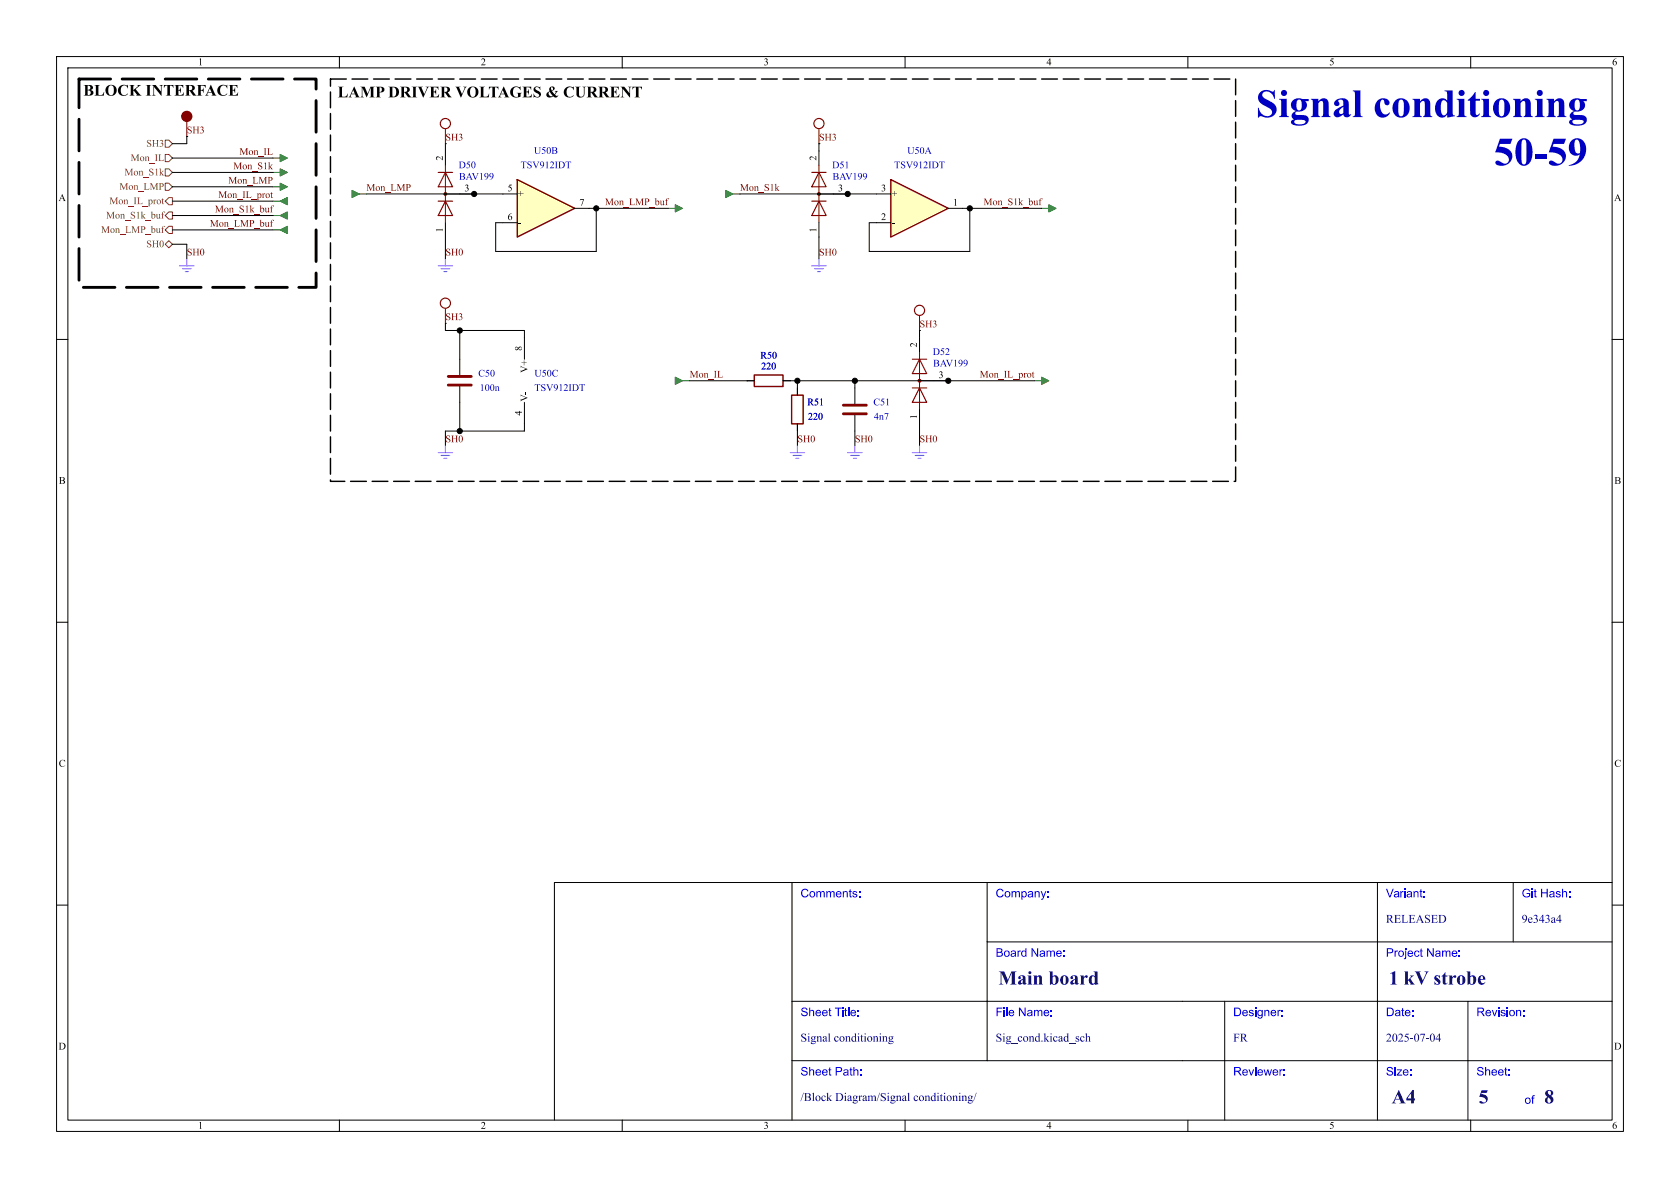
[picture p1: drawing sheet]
<svg xmlns="http://www.w3.org/2000/svg" width="297mm" height="210mm" viewBox="0 0 297 210" stroke-linecap="round" stroke-linejoin="round" font-family="sans-serif">
<defs><g id="words">
<g font-size="7.1" fill="#0000c2">
<text x="222" y="22.5">Signalconditioning</text>
<text x="264.1" y="31.1">50-59</text>
</g>
<g font-size="3.5" fill="#00007f">
<text x="176.5" y="174.9">Main board</text>
<text x="245.5" y="174.9">1 kV strobe</text>
<text x="246" y="195.9">A4</text>
<text x="261.4" y="196">5</text>
<text x="273" y="196">8</text>
</g>
<g font-size="2.8">
<text x="14.7" y="17.6">BLOCK INTERFACE</text>
<text x="59.7" y="18.3">LAMP DRIVER VOLTAGES&amp; CURRENT</text>
</g>
<g font-size="2.1" fill="#00f">
<text x="141.5" y="159.2">Comments:</text>
<text x="176" y="159.2">Company:</text>
<text x="245" y="159.2">Variant:</text>
<text x="269" y="159.2">Git Hash:</text>
<text x="176" y="169.7">Board Name:</text>
<text x="245" y="169.7">Project Name:</text>
<text x="141.5" y="180.2">Sheet Title:</text>
<text x="176" y="180.2">File Name:</text>
<text x="218" y="180.2">Designer:</text>
<text x="245" y="180.2">Date:</text>
<text x="261" y="180.2">Revision:</text>
<text x="141.5" y="190.7">Sheet Path:</text>
<text x="218" y="190.7">Reviewer:</text>
<text x="245" y="190.7">Size:</text>
<text x="261" y="190.7">Sheet:</text>
<text x="269.5" y="195.7">of</text>
</g>
<g font-size="2.1" fill="#00007f">
<text x="245" y="163.7">RELEASED</text>
<text x="269" y="163.7">9e343a4</text>
<text x="141.5" y="184.7">Signalconditioning</text>
<text x="176" y="184.7">Sig_cond.kicad_sch</text>
<text x="218" y="184.7">FR</text>
<text x="245" y="184.7">2025-07-04</text>
<text x="141.5" y="195.2">/Block Diagram/Signalconditioning/</text>
</g>
<g font-size="1.8">
<text x="35" y="12">1</text>
<text x="85" y="12">2</text>
<text x="135" y="12">3</text>
<text x="185" y="12">4</text>
<text x="235" y="12">5</text>
<text x="285" y="12">6</text>
<text x="78.5" y="28.4" transform="rotate(-90 78.5 28.4)">2</text>
<text x="144.5" y="28.4" transform="rotate(-90 144.5 28.4)">2</text>
<text x="82.1" y="34">3</text>
<text x="89.7" y="34">5</text>
<text x="91.6" y="35.3">+</text>
<text x="148.1" y="34">3</text>
<text x="155.8" y="34">3</text>
<text x="157.6" y="35.3">+</text>
<text x="10.3" y="36">A</text>
<text x="78.5" y="41.1" transform="rotate(-90 78.5 41.1)">1</text>
<text x="89.7" y="39.1">6</text>
<text x="91.6" y="40.4">-</text>
<text x="102.4" y="36.6">7</text>
<text x="144.5" y="41.1" transform="rotate(-90 144.5 41.1)">1</text>
<text x="155.8" y="39.1">2</text>
<text x="157.6" y="40.4">-</text>
<text x="168.5" y="36.6">1</text>
<text x="285.3" y="36">A</text>
<text x="92.5" y="62" transform="rotate(-90 92.5 62)">8</text>
<text x="93.7" y="65.9" transform="rotate(-90 93.7 65.9)">V+</text>
<text x="162.3" y="61.4" transform="rotate(-90 162.3 61.4)">2</text>
<text x="93.7" y="71" transform="rotate(-90 93.7 71)">V-</text>
<text x="165.9" y="67.1">3</text>
<text x="92.5" y="73.5" transform="rotate(-90 92.5 73.5)">4</text>
<text x="162.3" y="74.1" transform="rotate(-90 162.3 74.1)">1</text>
<text x="10.4" y="86">B</text>
<text x="285.4" y="86">B</text>
<text x="10.4" y="136">C</text>
<text x="285.4" y="136">C</text>
<text x="10.3" y="186">D</text>
<text x="285.3" y="186">D</text>
<text x="35" y="200">1</text>
<text x="85" y="200">2</text>
<text x="135" y="200">3</text>
<text x="185" y="200">4</text>
<text x="235" y="200">5</text>
<text x="285" y="200">6</text>
</g>
<g font-size="1.8" fill="#840000">
<text x="33" y="23.8">SH3</text>
<text x="42.3" y="27.6">Mon_IL</text>
<text x="78.7" y="25.1">SH3</text>
<text x="144.8" y="25.1">SH3</text>
<text x="38.6" y="35.2">Mon_IL_prot</text>
<text x="40.4" y="32.7">Mon_LMP</text>
<text x="41.2" y="30.1">Mon_S1k</text>
<text x="64.8" y="33.9">Mon_LMP</text>
<text x="130.8" y="33.9">Mon_S1k</text>
<text x="37.1" y="40.3">Mon_LMP_buf</text>
<text x="38" y="37.8">Mon_S1k_buf</text>
<text x="107" y="36.5">Mon_LMP_buf</text>
<text x="173.9" y="36.5">Mon_S1k_buf</text>
<text x="33" y="45.4">SH0</text>
<text x="78.7" y="45.4">SH0</text>
<text x="144.8" y="45.4">SH0</text>
<text x="78.7" y="56.8">SH3</text>
<text x="162.6" y="58.1">SH3</text>
<text x="121.9" y="67">Mon_IL</text>
<text x="173.2" y="67">Mon_IL_prot</text>
<text x="78.7" y="78.4">SH0</text>
<text x="141" y="78.4">SH0</text>
<text x="151.1" y="78.4">SH0</text>
<text x="162.6" y="78.4">SH0</text>
</g>
<g font-size="1.8" fill="#725600">
<text x="23.1" y="28.9">Mon_IL</text>
<text x="25.9" y="26.4">SH3</text>
<text x="21.1" y="34">Mon_LMP</text>
<text x="22" y="31.5">Mon_S1k</text>
<text x="17.9" y="41.6">Mon_LMP_buf</text>
<text x="18.8" y="39.1">Mon_S1k_buf</text>
<text x="19.3" y="36.5">Mon_IL_prot</text>
<text x="25.9" y="44.2">SH0</text>
</g>
<g font-size="1.8" fill="#0000c2">
<text x="94.4" y="27.7">U50B</text>
<text x="160.4" y="27.7">U50A</text>
<text x="81.1" y="30.2">D50</text>
<text x="81.1" y="32.2">BAV199</text>
<text x="92" y="30.2">TSV912IDT</text>
<text x="147.1" y="30.2">D51</text>
<text x="147.2" y="32.2">BAV199</text>
<text x="158.1" y="30.2">TSV912IDT</text>
<text x="134.4" y="63.9">R50</text>
<text x="134.6" y="65.8">220</text>
<text x="164.9" y="63.2">D52</text>
<text x="165" y="65.2">BAV199</text>
<text x="84.5" y="67">C50</text>
<text x="84.8" y="69.6">100n</text>
<text x="94.5" y="69.6">TSV912IDT</text>
<text x="94.5" y="67">U50C</text>
<text x="142.7" y="72.1">R51</text>
<text x="142.8" y="74.6">220</text>
<text x="154.4" y="72.1">C51</text>
<text x="154.5" y="74.6">4n7</text>
</g>
</g></defs>
<g fill="none" stroke="#000" stroke-width=".18">
<path d="M10 10h277v190h-277zM12 12h273v186h-273zM60 10v2M110 10v2M160 10v2M210 10v2M260 10v2M10 60h2M285 60h2M10 110h2M285 110h2M140 156v42"/>
<path d="M174.5 156v31.5M243.5 156v42M267.5 156v10.5M285 156h-187v42M10 160h2M140 177h145M174.5 166.5h110.5M216.5 177v21M259.5 177v21M285 160h2M60 198v2M110 198v2"/>
<path d="M140 187.5h145M160 198v2M210 198v2M260 198v2"/>
</g>
<path d="M91.4 31.8l10.2 5-10.2 5.1z" fill="#ffffc2"/>
<path d="M91.4 31.8l10.2 5-10.2 5.1zM133.3 66.3h5.1v2h-5.1z" fill="none" stroke="#840000" stroke-width=".25"/>
<path d="M78.7 26.7v2.5M78.7 39.4v2.5M81.3 34.3h2.5M88.9 34.3h2.5M88.9 39.4h2.5M101.6 36.8h2.5M162.6 59.7v2.5M132.1 67.3h1.2M138.4 67.3h1.3M162.6 72.4v2.5M165.1 67.3h2.5" fill="none" stroke="#000" stroke-width=".18"/>
<path d="M31.7 47h2.6M32.3 47.5h1.5M32.8 48h.5M149.9 80h2.5M150.4 80.5h1.5M150.9 81h.5" fill="none" stroke="#845eff" stroke-width=".2"/>
<path d="M33 45.7v1.3M151.1 78.7v1.3" fill="none" stroke="#845eff" stroke-width=".18"/>
<g fill="none" stroke="#840000" stroke-width=".2">
<path d="M77.5 35.6h2.5M77.5 30.5h2.5M78.7 35.6l1.3 2.5h-2.5zM78.7 30.5l1.3 2.5h-2.5zM161.3 68.6h2.5M161.3 63.5h2.5M162.6 68.6l1.2 2.5h-2.5zM162.6 63.5l1.2 2.5h-2.5z"/>
<circle cx="78.7" cy="21.8" r=".9"/>
<circle cx="144.8" cy="21.8" r=".9"/>
<circle cx="78.7" cy="53.6" r=".9"/>
</g>
<path d="M78.7 22.9v2.5M78.7 29.2v10.2M78.7 34.3h2.6M144.8 22.9v2.5M78.7 54.6v2.6M162.6 62.2v10.2M162.6 67.3h2.5" fill="none" stroke="#840000" stroke-width=".18"/>
<g fill="#008400" stroke="#008400" stroke-width=".18">
<path d="M49.5 27.3l1.3 .6-1.3 .7z"/>
<path d="M49.5 35.6l1.3-.7v1.3z"/>
<path d="M62.2 33.7l1.3 .6-1.3 .6z"/>
<path d="M184.1 66.7l1.3 .6-1.3 .6z"/>
<path d="M49.5 38.1l1.3-.6v1.2z"/>
<path d="M49.5 29.8l1.3 .7-1.3 .6z"/>
<path d="M49.5 32.4l1.3 .6-1.3 .7z"/>
<path d="M49.5 40.6l1.3-.6v1.3z"/>
</g>
<path d="M48.3 27.9h1.2M48.3 35.6h1.9M48.3 38.1h1.9M48.3 30.5h1.2M48.3 33h1.2M62.9 34.3h1.9M48.3 40.6h1.9M182.9 67.3h1.2" fill="none" stroke="#008400" stroke-width=".18"/>
<g fill="#840000" stroke="#840000" stroke-width=".18">
<circle cx="78.7" cy="34.3" r=".25"/>
<circle cx="162.6" cy="67.3" r=".25"/>
</g>
<path d="M157.5 31.8l10.1 5-10.1 5.1z" fill="#ffffc2"/>
<path d="M157.5 31.8l10.1 5-10.1 5.1zM140 69.9h2v5h-2z" fill="none" stroke="#840000" stroke-width=".25"/>
<g fill="none" stroke="#000" stroke-width=".18">
<path d="M30.5 38.1h17.8M30.5 30.5h17.8M30.5 27.9h17.8M30.5 35.6h17.8M30.5 33h17.8M33 24.1v1.3h-2.5M64.8 34.3h24.1M78.7 25.4v1.3M104.1 36.8h14M105.4 36.8v7.7h-17.8v-5.1h1.3M130.8 34.3h26.7M144.8 25.4v3.8"/>
<path d="M144.8 39.4v6.3M167.6 36.8h16.5M171.4 36.8v7.7h-17.7v-5.1h3.8M30.5 40.6h17.8M30.5 43.2h2.5v2.5M78.7 57.2v1.2h14v5.1M78.7 41.9v3.8M81.3 58.4v7.9M162.6 58.4v1.3M81.3 68.3v7.9M92.7 71.1v5.1h-14v2.5M121.9 67.3h11.4"/>
<path d="M138.4 67.3h44.5M141 67.3v2.6M141 74.9v3.8M151.1 67.3v4.1M151.1 73.4v5.3M162.6 74.9v3.8"/>
</g>
<g fill="none" stroke="#845eff" stroke-width=".2">
<path d="M77.5 47h2.5M78 47.5h1.5M78.5 48h.5M143.5 47h2.5M144 47.5h1.5M144.5 48h.5M77.5 80h2.5M78 80.5h1.5M78.5 81h.5M139.7 80h2.5M140.2 80.5h1.5M140.7 81h.5"/>
<path d="M161.3 80h2.5M161.8 80.5h1.5M162.3 81h.5"/>
</g>
<path d="M78.7 45.7v1.3M144.8 45.7v1.3M78.7 78.7v1.3M141 78.7v1.3M162.6 78.7v1.3" fill="none" stroke="#845eff" stroke-width=".18"/>
<g fill="#008400" stroke="#008400" stroke-width=".18">
<path d="M119.4 36.2l1.2 .6-1.2 .7z"/>
<path d="M128.3 33.7l1.2 .6-1.2 .6z"/>
<path d="M185.4 36.2l1.3 .6-1.3 .7z"/>
<path d="M119.4 66.7l1.2 .6-1.2 .6z"/>
</g>
<path d="M118.1 36.8h1.3M128.9 34.3h1.9M184.1 36.8h1.3M120 67.3h1.9" fill="none" stroke="#008400" stroke-width=".18"/>
<path d="M79.2 66.5h4.1M79.2 68.1h4.1M149.1 71.6h4.1M149.1 73.2h4.1" fill="none" stroke="#840000" stroke-width=".51"/>
<path d="M33 21.6v2.5M144.8 29.2v10.2M144.8 34.3h2.5M162.6 55.9v2.5" fill="none" stroke="#840000" stroke-width=".18"/>
<g fill="none" stroke="#840000" stroke-width=".2">
<path d="M143.5 35.6h2.5M143.5 30.5h2.5M144.8 35.6l1.2 2.5h-2.5zM144.8 30.5l1.2 2.5h-2.5z"/>
<circle cx="162.6" cy="54.9" r=".9"/>
</g>
<circle cx="144.8" cy="34.3" r=".25" fill="#840000" stroke="#840000" stroke-width=".18"/>
<circle cx="33" cy="20.6" r=".9" fill="#840000" stroke="#840000" stroke-width=".2"/>
<path d="M29.2 32.4h.6l.7 .6-.7 .7h-.6zM29.2 29.8h.6l.7 .7-.7 .6h-.6zM29.2 27.3h.6l.7 .6-.7 .7h-.6zM29.2 24.8h.6l.7 .6-.7 .6h-.6zM29.8 37.5h.7v1.2h-.7l-.6-.6zM29.8 34.9h.7v1.3h-.7l-.6-.6zM29.8 40h.7v1.3h-.7l-.6-.7zM29.8 42.5l.7 .7-.7 .6-.6-.6z" fill="none" stroke="#725600" stroke-width=".18"/>
<path d="M58.4 14h160v71.1h-160z" fill="none" stroke="#000" stroke-width=".25" stroke-dasharray="2.8 1"/>
<path d="M14 14h41.9v36.8h-41.9z" fill="none" stroke="#000" stroke-width=".51" stroke-dasharray="5.6 2"/>
<g fill="#000" stroke="#000" stroke-width=".18">
<circle cx="83.8" cy="34.3" r=".46"/>
<circle cx="105.4" cy="36.8" r=".46"/>
<circle cx="149.9" cy="34.3" r=".46"/>
<circle cx="171.4" cy="36.8" r=".46"/>
<circle cx="81.3" cy="58.4" r=".46"/>
<circle cx="81.3" cy="76.2" r=".46"/>
<circle cx="141" cy="67.3" r=".46"/>
<circle cx="151.1" cy="67.3" r=".46"/>
<circle cx="167.6" cy="67.3" r=".46"/>
</g>
<use href="#words"/>
</svg>
